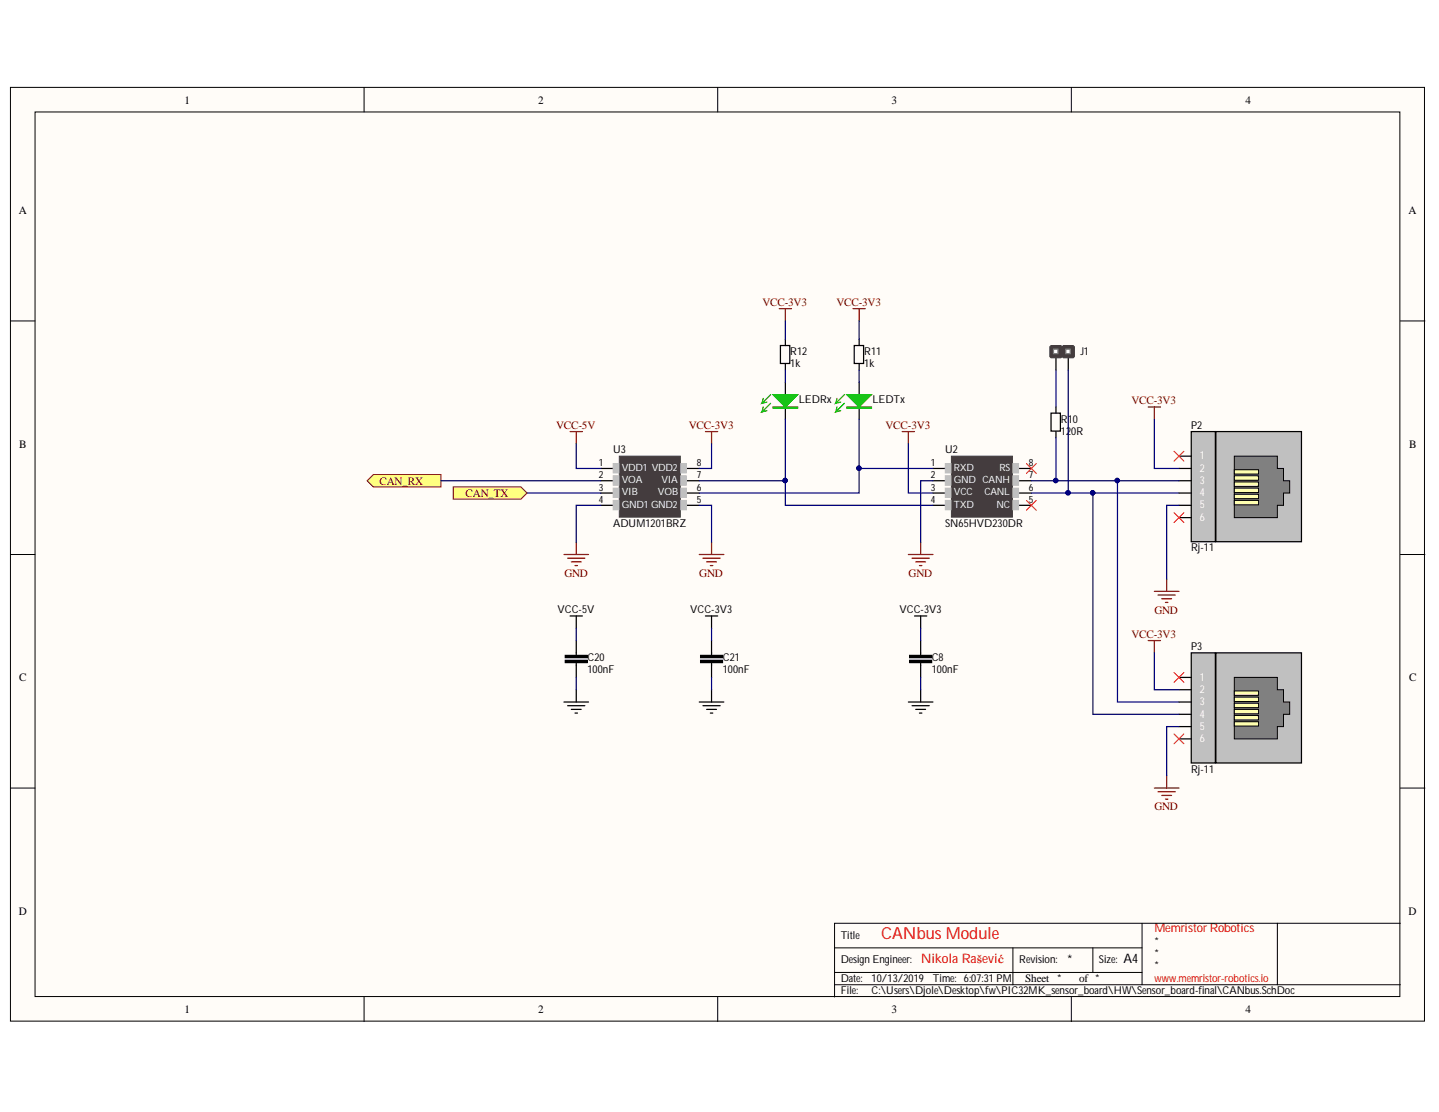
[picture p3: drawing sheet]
<svg xmlns="http://www.w3.org/2000/svg" width="279mm" height="216mm" viewBox="0 0 279 216" stroke-linecap="round" stroke-linejoin="round" font-family="sans-serif">
<defs><g id="words">
<text font-size="3.2" fill="#f00" x="171.1" y="182.2">CANbusModule</text>
<text font-size="2.5" fill="#f00" x="178.8" y="187">Nikola Rašević</text>
<g font-size="2.5">
<text x="207.2" y="187.2">*</text>
<text x="218.2" y="187">A4</text>
</g>
<text font-size="2.4" fill="#f00" x="224.2" y="181">MemristorRobotics</text>
<g font-size="2.2">
<text x="35.8" y="20.1">1</text>
<text x="104.5" y="20.1">2</text>
<text x="173.1" y="20.1">3</text>
<text x="241.8" y="20.1">4</text>
<text x="3.6" y="41.5">A</text>
<text x="273.5" y="41.5">A</text>
<text x="3.7" y="86.9">B</text>
<text x="273.6" y="86.9">B</text>
<text x="3.7" y="132.2">C</text>
<text x="273.6" y="132.2">C</text>
<text x="3.6" y="177.6">D</text>
<text x="273.5" y="177.6">D</text>
<text x="199.1" y="190.8">Sheet *</text>
<text x="209.5" y="190.8">of *</text>
<text x="35.8" y="196.7">1</text>
<text x="104.5" y="196.7">2</text>
<text x="173.1" y="196.7">3</text>
<text x="241.8" y="196.7">4</text>
</g>
<g font-size="2.2" fill="#800000">
<text x="148" y="59.4">VCC-3V3</text>
<text x="162.4" y="59.4">VCC-3V3</text>
<text x="108" y="83.3">VCC-5V</text>
<text x="133.8" y="83.3">VCC-3V3</text>
<text x="171.9" y="83.3">VCC-3V3</text>
<text x="219.7" y="78.5">VCC-3V3</text>
<text x="73.7" y="94.1">CAN_RX</text>
<text x="90.4" y="96.4">CAN_TX</text>
<text x="109.6" y="112">GND</text>
<text x="135.8" y="112">GND</text>
<text x="176.4" y="112">GND</text>
<text x="224.2" y="119.1">GND</text>
<text x="219.7" y="123.9">VCC-3V3</text>
<text x="224.2" y="157.3">GND</text>
</g>
<g font-size="2.1">
<text x="153.4" y="68.9">R12</text>
<text x="153.4" y="71.3">1k</text>
<text x="167.8" y="68.9">R11</text>
<text x="167.8" y="71.3">1k</text>
<text x="209.8" y="68.9">J1</text>
<text x="155.1" y="78.2">LEDRx</text>
<text x="169.4" y="78.2">LEDTx</text>
<text x="206" y="82.1">R10</text>
<text x="231.3" y="83.3">P2</text>
<text x="119.1" y="88">U3</text>
<text x="183.5" y="88">U2</text>
<text x="206" y="84.4">120R</text>
<text x="119.1" y="102.3">ADUM1201BRZ</text>
<text x="183.5" y="102.3">SN65HVD230DR</text>
<text x="231.3" y="107.1">Rj-11</text>
<text x="108.2" y="119.1">VCC-5V</text>
<text x="134" y="119.1">VCC-3V3</text>
<text x="174.6" y="119.1">VCC-3V3</text>
<text x="114.1" y="128.4">C20</text>
<text x="114.1" y="130.7">100nF</text>
<text x="140.3" y="128.4">C21</text>
<text x="140.3" y="130.7">100nF</text>
<text x="180.9" y="128.4">C8</text>
<text x="180.9" y="130.7">100nF</text>
<text x="231.3" y="126.2">P3</text>
<text x="231.3" y="150.1">Rj-11</text>
<text x="163.2" y="182.3">Title</text>
<text x="224.2" y="183.5">*</text>
<text x="224.2" y="185.9">*</text>
<text x="163.2" y="190.7">Date:</text>
<text x="163.2" y="187">Design Engineer:</text>
<text x="169.2" y="190.7">10/13/2019 Time: 6:07:31 PM</text>
<text x="197.9" y="187">Revision:</text>
<text x="213.3" y="187">Size:</text>
<text x="224.2" y="188.2">*</text>
<text x="163.2" y="193">File:</text>
<text x="169.2" y="193">C:\Users\Djole\Desktop\fw\PIC32MK_sensor_board\HW\Sensor_board-final\CANbus.SchDoc</text>
</g>
<g font-size="2.1" fill="#fff">
<text x="232.9" y="89.2">1</text>
<text x="232.9" y="91.6">2</text>
<text x="232.9" y="94">3</text>
<text x="232.9" y="96.3">4</text>
<text x="232.9" y="98.7">5</text>
<text x="232.9" y="101.2">6</text>
<text x="232.9" y="132.2">1</text>
<text x="232.9" y="134.5">2</text>
<text x="232.9" y="137">3</text>
<text x="232.9" y="139.3">4</text>
<text x="232.9" y="141.7">5</text>
<text x="232.9" y="144.1">6</text>
</g>
<text font-size="2.1" fill="#f00" x="224.2" y="190.7">www.memristor-robotics.io</text>
<g font-size="1.9">
<text x="116.3" y="90.4">1</text>
<text x="116.3" y="92.8">2</text>
<text x="116.3" y="95.3">3</text>
<text x="135.3" y="92.8">7</text>
<text x="135.3" y="95.3">6</text>
<text x="135.3" y="90.4">8</text>
<text x="180.7" y="90.4">1</text>
<text x="180.7" y="92.8">2</text>
<text x="180.7" y="95.3">3</text>
<text x="199.7" y="92.8">7</text>
<text x="199.7" y="95.3">6</text>
<text x="199.7" y="90.4">8</text>
<text x="116.3" y="97.6">4</text>
<text x="135.3" y="97.6">5</text>
<text x="180.7" y="97.6">4</text>
<text x="199.7" y="97.6">5</text>
</g>
<g font-size="1.9" fill="#fff">
<text x="120.7" y="91.4">VDD1 VDD2</text>
<text x="120.7" y="93.8">VOA</text>
<text x="128.4" y="93.8">VIA</text>
<text x="185.2" y="91.4">RXD</text>
<text x="185.2" y="93.8">GND CANH</text>
<text x="194.1" y="91.4">RS</text>
<text x="120.7" y="96.2">VIB</text>
<text x="120.7" y="98.5">GND1 GND2</text>
<text x="127.8" y="96.2">VOB</text>
<text x="185.2" y="96.2">VCC</text>
<text x="185.2" y="98.5">TXD</text>
<text x="191.1" y="96.2">CANL</text>
<text x="193.5" y="98.5">NC</text>
</g>
</g></defs>
<g fill="#fffcf8" stroke="#000" stroke-width=".19">
<path d="M2 17h274.6v181.3h-274.6z"/>
<path d="M6.8 21.7h265v171.8h-265z"/>
</g>
<g fill="none" stroke="#000" stroke-width=".19">
<path d="M70.7 17v4.7M139.4 17v4.7M208 17v4.7M2 62.3h4.8M271.9 62.3h4.8M2 107.7h4.8M271.9 107.7h4.8M176.6 128.2h4.3v.5h-4.3zM176.6 127.2h4.3v.5h-4.3zM2 153h4.8M271.9 153h4.8M221.7 179.3v11.9"/>
<path d="M248 179.3h-86v14.3M271.9 179.3h-23.9v11.9M70.7 193.6v4.8M139.4 193.6v4.8M162 184h59.7M162 191.2h109.9M162 188.8h59.7M196.7 184v7.2M208 193.6v4.8M212.2 184v4.8"/>
</g>
<path d="M177.6 119.6h2.4M178.8 119.6v2.4M176.4 136.3h4.7M177.1 137h3.3M177.8 137.7h1.9M178.5 138.4h.5M178.8 124.4v2.8M178.8 128.7v2.8M178.8 133.9v2.4" fill="none" stroke="#000" stroke-width=".24"/>
<g fill="#000">
<path d="M176.6 128.2h4.3v.5h-4.3z" fill-rule="evenodd"/>
<path d="M176.6 127.2h4.3v.5h-4.3z" fill-rule="evenodd"/>
</g>
<path d="M236.1 83.8h16.6v21.4h-16.6z" fill="#c0c0c0" stroke="#000" stroke-width=".24"/>
<path d="M239.7 88.6h8.3v2.4h1.2v2.3h1.2v2.4h-1.2v2.4h-1.2v2.4h-8.3z" fill-rule="evenodd" fill="#808080"/>
<path d="M239.7 88.6h8.3v2.4h1.2v2.3h1.2v2.4h-1.2v2.4h-1.2v2.4h-8.3z" fill="none" stroke="#000" stroke-width=".19"/>
<path d="M231.3 83.8h4.7v21.4h-4.7z" fill="#c0c0c0" stroke="#000" stroke-width=".24"/>
<path d="M228.9 88.6h2.4M228.9 91h2.4M228.9 93.3h2.4M228.9 95.7h2.4M228.9 98.1h2.4M228.9 100.5h2.4" fill="none" stroke="#000" stroke-width=".24"/>
<g fill="#ffffb0" stroke="#000" stroke-width=".19">
<path d="M239.7 97.2h4.6v.8h-4.6z"/>
<path d="M239.7 96h4.6v.8h-4.6z"/>
<path d="M239.7 92.4h4.6v.8h-4.6z"/>
<path d="M239.7 94.8h4.6v.8h-4.6z"/>
<path d="M239.7 93.6h4.6v.8h-4.6z"/>
<path d="M239.7 91.2h4.6v.9h-4.6z"/>
</g>
<path d="M236.1 126.8h16.6v21.3h-16.6z" fill="#c0c0c0" stroke="#000" stroke-width=".24"/>
<path d="M239.7 131.5h8.3v2.4h1.2v2.4h1.2v2.4h-1.2v2.4h-1.2v2.4h-8.3z" fill-rule="evenodd" fill="#808080"/>
<path d="M239.7 131.5h8.3v2.4h1.2v2.4h1.2v2.4h-1.2v2.4h-1.2v2.4h-8.3z" fill="none" stroke="#000" stroke-width=".19"/>
<path d="M231.3 126.8h4.7v21.3h-4.7z" fill="#c0c0c0" stroke="#000" stroke-width=".24"/>
<path d="M228.9 131.5h2.4M228.9 133.9h2.4M228.9 136.3h2.4M228.9 138.7h2.4M228.9 141.1h2.4M228.9 143.5h2.4" fill="none" stroke="#000" stroke-width=".24"/>
<g fill="#ffffb0" stroke="#000" stroke-width=".19">
<path d="M239.7 140.1h4.6v.9h-4.6z"/>
<path d="M239.7 138.9h4.6v.9h-4.6z"/>
<path d="M239.7 135.3h4.6v.9h-4.6z"/>
<path d="M239.7 137.7h4.6v.9h-4.6z"/>
<path d="M239.7 136.5h4.6v.9h-4.6z"/>
<path d="M239.7 134.2h4.6v.8h-4.6z"/>
</g>
<g fill="#443c3e" stroke="#443c3e" stroke-width=".19">
<path d="M184.7 88.6h11.9v11.8h-11.9z"/>
<path d="M120.2 88.6h11.9v11.8h-11.9z"/>
</g>
<g fill="none" stroke="#000" stroke-width=".24">
<path d="M152.5 74.2v2.4M152.5 79v2.4M205 79v1.2M116.7 93.3h2.4M116.7 95.7h2.4M116.7 91h2.4M116.7 98.1h2.4M133.4 93.3h2.4M133.4 95.7h2.4M133.4 91h2.4M133.4 98.1h2.4M181.1 93.3h2.4"/>
<path d="M181.1 95.7h2.4M181.1 91h2.4M181.1 98.1h2.4M197.9 93.3h2.4M197.9 95.7h2.4M197.9 91h2.4M197.9 98.1h2.4M204.1 80.2h1.8v3.5h-1.8zM205 83.8v1.2"/>
</g>
<g fill="#c0c0c0" stroke="#c0c0c0" stroke-width=".19">
<path d="M183.5 90h1.1v1.8h-1.1z"/>
<path d="M183.5 97.2h1.1v1.8h-1.1z"/>
<path d="M183.5 94.8h1.1v1.8h-1.1z"/>
<path d="M183.5 92.4h1.1v1.8h-1.1z"/>
<path d="M196.7 90h1.1v1.8h-1.1z"/>
<path d="M196.7 92.4h1.1v1.8h-1.1z"/>
<path d="M196.7 94.8h1.1v1.8h-1.1z"/>
<path d="M196.7 97.2h1.1v1.8h-1.1z"/>
<path d="M119.1 90h1v1.8h-1z"/>
<path d="M119.1 97.2h1v1.8h-1z"/>
<path d="M119.1 94.8h1v1.8h-1z"/>
<path d="M119.1 92.4h1v1.8h-1z"/>
<path d="M132.2 90h1.1v1.8h-1.1z"/>
<path d="M132.2 92.4h1.1v1.8h-1.1z"/>
<path d="M132.2 94.8h1.1v1.8h-1.1z"/>
<path d="M132.2 97.2h1.1v1.8h-1.1z"/>
</g>
<path d="M150.1 79h4.8v.3h-4.8zM150.1 79.1h4.8" fill="none" stroke="#00bf00" stroke-width=".24"/>
<path d="M150.1 76.6h4.8l-2.4 2.4z" fill="#00bf00"/>
<path d="M148.2 79l-.3 1M148.2 77.3l-.3 1M149.6 78.3l-1.7 1.7 1-.3M149.6 76.6l-1.7 1.7 1-.2M150.1 76.6h4.8l-2.4 2.4zM164.4 79h4.8v.3h-4.8zM164.4 79.1h4.8" fill="none" stroke="#00bf00" stroke-width=".24"/>
<path d="M166.8 74.2v2.4M166.8 79v2.4" fill="none" stroke="#000" stroke-width=".24"/>
<path d="M164.4 76.6h4.8l-2.4 2.4z" fill="#00bf00"/>
<path d="M162.5 79l-.2 1M162.5 77.3l-.2 1M164 78.3l-1.7 1.7 .9-.3M164 76.6l-1.7 1.7 .9-.2M164.4 76.6h4.8l-2.4 2.4z" fill="none" stroke="#00bf00" stroke-width=".24"/>
<path d="M205 69.5v2.4" fill="none" stroke="#000" stroke-width=".24"/>
<path d="M203.8 67.3l.3-.2h1.9l.2 .2v1.9l-.2 .3h-1.9l-.3-.3z" fill-rule="evenodd" fill="#443c3e"/>
<path d="M203.8 67.3l.3-.2h1.9l.2 .2v1.9l-.2 .3h-1.9l-.3-.3z" fill="none" stroke="#443c3e" stroke-width=".19"/>
<path d="M204.6 67.8h.8v.9h-.8z" fill="#fff" stroke="#808080" stroke-width=".24"/>
<path d="M207.4 69.5v2.4" fill="none" stroke="#000" stroke-width=".24"/>
<path d="M206.2 67.3l.3-.2h1.9l.2 .2v1.9l-.2 .3h-1.9l-.3-.3z" fill-rule="evenodd" fill="#443c3e"/>
<path d="M206.2 67.3l.3-.2h1.9l.2 .2v1.9l-.2 .3h-1.9l-.3-.3z" fill="none" stroke="#443c3e" stroke-width=".19"/>
<path d="M206.9 67.8h.9v.9h-.9z" fill="#fff" stroke="#808080" stroke-width=".24"/>
<path d="M151.5 67.1h1.8v3.5h-1.8zM152.5 65.9v1.2M152.5 70.7v1.2M165.9 67.1h1.8v3.5h-1.8zM166.8 65.9v1.2M166.8 70.7v1.2" fill="none" stroke="#000" stroke-width=".24"/>
<g fill="none" stroke="#800000" stroke-width=".24">
<path d="M151.3 59.9h2.4M152.5 59.9v2.4M165.6 59.9h2.4M166.8 59.9v2.4M222.9 79h2.4M224.1 79v2.4M110.7 83.8h2.4M111.9 83.8v2.4M137 83.8h2.4M138.2 83.8v2.4M175.2 83.8h2.4M176.4 83.8v2.4"/>
<path d="M109.5 107.7h4.8M110.2 108.4h3.4M110.9 109.1h1.9M111.6 109.8h.5M111.9 105.3v2.4M135.8 107.7h4.7M136.5 108.4h3.3M137.2 109.1h1.9M137.9 109.8h.5M138.2 105.3v2.4M176.4 107.7h4.7M177.1 108.4h3.3"/>
<path d="M177.8 109.1h1.9M178.5 109.8h.5M178.8 105.3v2.4M224.1 114.8h4.8M224.9 115.5h3.3M225.6 116.3h1.9M226.3 117h.5M226.5 112.4v2.4M222.9 124.4h2.4M224.1 124.4v2.4M224.1 153h4.8M224.9 153.7h3.3"/>
<path d="M225.6 154.4h1.9M226.3 155.2h.5M226.5 150.6v2.4"/>
</g>
<path d="M199.3 90l1.9 1.9M199.3 97.2l1.9 1.9M201.2 90l-1.9 1.9M201.2 97.2l-1.9 1.9M228 87.6l1.9 1.9M228 99.5l1.9 2M229.9 87.6l-1.9 1.9M229.9 99.5l-1.9 2M228 130.6l1.9 1.9M229.9 130.6l-1.9 1.9M228 142.5l1.9 1.9M229.9 142.5l-1.9 1.9" fill="none" stroke="#f00" stroke-width=".19"/>
<g fill="#ffff80" stroke="#800000" stroke-width=".19">
<path d="M88 94.5h13.1l1.2 1.2-1.2 1.2h-13.1z" fill-rule="evenodd"/>
<path d="M71.3 93.3l1.2-1.2h13.1v2.4h-13.1z" fill-rule="evenodd"/>
</g>
<g fill="none" stroke="#000" stroke-width=".24">
<path d="M110.7 119.6h2.4M111.9 119.6v2.4M137 119.6h2.4M138.2 119.6v2.4M109.5 136.3h4.8M110.2 137h3.4M110.9 137.7h1.9M111.6 138.4h.5M111.9 124.4v2.8M111.9 128.7v2.8M111.9 133.9v2.4M135.8 136.3h4.7"/>
<path d="M136.5 137h3.3M137.2 137.7h1.9M137.9 138.4h.5M138.2 124.4v2.8M138.2 128.7v2.8M138.2 133.9v2.4"/>
</g>
<g fill="#000">
<path d="M109.7 128.2h4.3v.5h-4.3z" fill-rule="evenodd"/>
<path d="M109.7 127.2h4.3v.5h-4.3z" fill-rule="evenodd"/>
<path d="M136 128.2h4.3v.5h-4.3z" fill-rule="evenodd"/>
<path d="M136 127.2h4.3v.5h-4.3z" fill-rule="evenodd"/>
</g>
<path d="M109.7 128.2h4.3v.5h-4.3zM109.7 127.2h4.3v.5h-4.3zM136 128.2h4.3v.5h-4.3zM136 127.2h4.3v.5h-4.3z" fill="none" stroke="#000" stroke-width=".19"/>
<g fill="none" stroke="#000080" stroke-width=".24">
<path d="M152.5 62.3v3.6M152.5 71.9v2.3M166.8 62.3v3.6M166.8 71.9v2.3M205 71.9v7.1M207.4 71.9v23.8M85.6 93.3h31.1M102.3 95.7h14.4M111.9 86.2v4.8h4.8M116.7 98.1h-4.8v7.2M135.8 98.1h2.4v7.2M138.2 86.2v4.8h-2.4"/>
<path d="M152.5 81.4v11.9h-16.7M152.5 93.3v4.8h28.6M166.8 81.4v9.6M176.4 86.2v9.5h4.7M181.1 93.3h-2.3v12M181.1 91h-14.3v4.7h-31M200.3 93.3h28.6M200.3 95.7h28.6M205 85v8.3M212.2 95.7v43h16.7M217 93.3v43h11.9M224.1 81.4v9.6h4.8"/>
<path d="M228.9 98.1h-2.4v14.3M111.9 122v2.4M111.9 131.5v2.4M138.2 122v2.4M138.2 131.5v2.4M178.8 122v2.4M178.8 131.5v2.4M224.1 126.8v7.1h4.8M228.9 141.1h-2.4v9.5"/>
</g>
<g fill="#000080" stroke="#000080" stroke-width=".19">
<circle cx="205" cy="93.3" r=".43"/>
<circle cx="216.9" cy="93.3" r=".43"/>
<circle cx="207.4" cy="95.7" r=".43"/>
<circle cx="212.1" cy="95.7" r=".43"/>
<circle cx="152.4" cy="93.3" r=".43"/>
<circle cx="166.8" cy="90.9" r=".43"/>
</g>
<use href="#words"/>
</svg>
